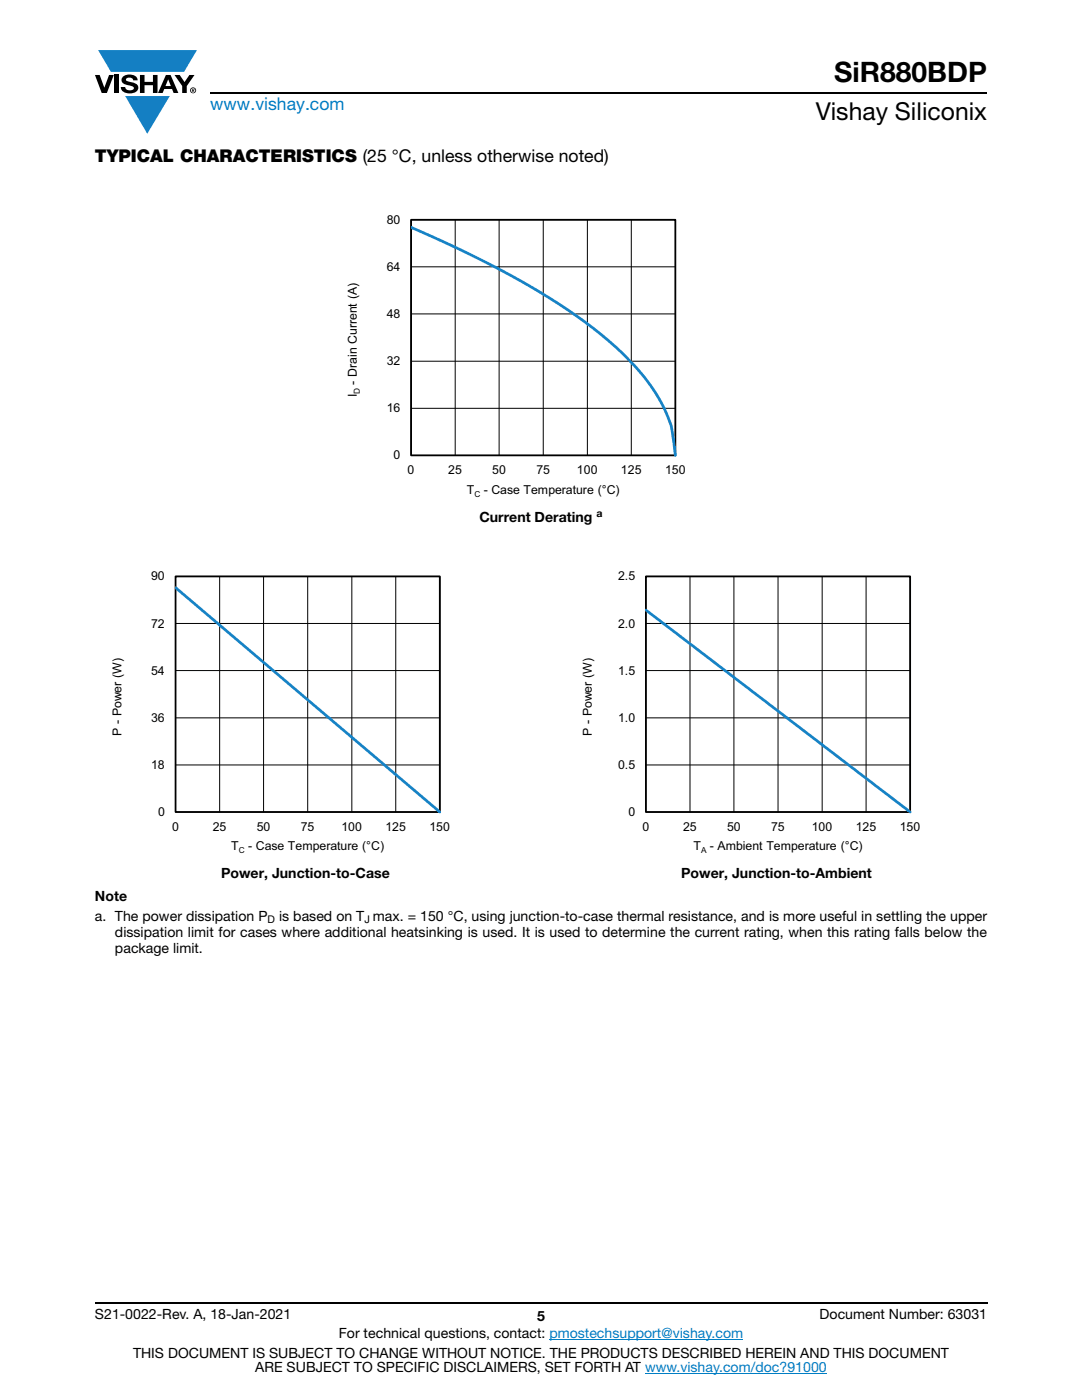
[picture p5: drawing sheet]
<svg xmlns="http://www.w3.org/2000/svg" width="216mm" height="279mm" viewBox="0 0 216 279" stroke-linecap="round" stroke-linejoin="round" font-family="sans-serif">
<defs><g id="words">
<text font-size="5.6" x="166.4" y="16.4">SiR880BDP</text>
<text font-size="4.9" x="162.8" y="24">Vishay Siliconix</text>
<text font-size="3.5" fill="#007ec4" x="42" y="21.9">www.vishay.com</text>
<text font-size="3.5" x="18.9" y="32.3">TYPICAL CHARACTERISTICS (25 °C, unless otherwise noted)</text>
<g font-size="2.8">
<text x="95.7" y="104.1">Current Derating</text>
<text x="18.9" y="179.9">Note</text>
<text x="44.1" y="175.3">Power, Junction-to-Case</text>
<text x="135.9" y="175.3">Power, Junction-to-Ambient</text>
<text x="18.9" y="183.7">a. The power dissipation P</text>
<text x="55.7" y="183.7">is based on T max. = 150 °C, using junction-to-case thermal resistance, and is more useful in settling the upper</text>
<text x="22.9" y="190.1">package limit.</text>
<text x="22.9" y="186.9">dissipation limit for cases where additional heatsinking is used. It is used to determine the current rating, when this rating falls below the</text>
<text x="18.9" y="263.3">S21-0022-Rev. A, 18-Jan-2021</text>
<text x="107.2" y="263.6">5</text>
<text x="163.6" y="263.3">Document Number: 63031</text>
<text x="67.6" y="267.1">For technical questions, contact: pmostechsupport@vishay.com</text>
<text x="26.5" y="271">THIS DOCUMENT IS SUBJECT TO CHANGE WITHOUT NOTICE. THE PRODUCTS DESCRIBED HEREIN AND THIS DOCUMENT</text>
<text x="50.9" y="273.8">ARE SUBJECT TO SPECIFIC DISCLAIMERS, SET FORTH AT www.vishay.com/doc?91000</text>
</g>
<g font-size="2.5">
<text x="77.2" y="44.7">80</text>
<text x="77.2" y="54.1">64</text>
<text x="77.2" y="63.5">48</text>
<text x="71.2" y="76.8" transform="rotate(-90 71.2 76.8)">- Drain Current (A)</text>
<text x="77.2" y="72.9">32</text>
<text x="71.2" y="79.3" transform="rotate(-90 71.2 79.3)">I</text>
<text x="77.2" y="82.3">16</text>
<text x="78.5" y="91.7">0</text>
<text x="81.3" y="94.6">0</text>
<text x="89.4" y="94.6">25</text>
<text x="98.2" y="94.6">50</text>
<text x="107" y="94.6">75</text>
<text x="115.1" y="94.6">100</text>
<text x="123.9" y="94.6">125</text>
<text x="132.7" y="94.6">150</text>
<text x="93.1" y="98.5">T</text>
<text x="96.5" y="98.5">- Case Temperature (°C)</text>
<text x="30.2" y="115.8">90</text>
<text x="123.3" y="115.8">2.5</text>
<text x="30.2" y="125.2">72</text>
<text x="123.3" y="125.2">2.0</text>
<text x="30.2" y="134.6">54</text>
<text x="123.3" y="134.6">1.5</text>
<text x="24.2" y="146.8" transform="rotate(-90 24.2 146.8)">P - Power (W)</text>
<text x="30.2" y="144">36</text>
<text x="118.1" y="146.8" transform="rotate(-90 118.1 146.8)">P - Power (W)</text>
<text x="123.3" y="144">1.0</text>
<text x="30.2" y="153.4">18</text>
<text x="123.3" y="153.4">0.5</text>
<text x="31.5" y="162.8">0</text>
<text x="34.3" y="165.8">0</text>
<text x="42.4" y="165.8">25</text>
<text x="51.2" y="165.8">50</text>
<text x="60" y="165.8">75</text>
<text x="68.1" y="165.8">100</text>
<text x="76.9" y="165.8">125</text>
<text x="85.7" y="165.8">150</text>
<text x="125.4" y="162.8">0</text>
<text x="128.2" y="165.8">0</text>
<text x="136.3" y="165.8">25</text>
<text x="145.1" y="165.8">50</text>
<text x="153.9" y="165.8">75</text>
<text x="162" y="165.8">100</text>
<text x="170.8" y="165.8">125</text>
<text x="179.5" y="165.8">150</text>
<text x="46.1" y="169.7">T</text>
<text x="49.5" y="169.7">- Case Temperature (°C)</text>
<text x="138.4" y="169.7">T</text>
<text x="141.7" y="169.7">- Ambient Temperature (°C)</text>
</g>
<g font-size="2.1">
<text x="119" y="103.3">a</text>
<text x="53.4" y="184.3">D</text>
<text x="72.7" y="184.3">J</text>
</g>
<g font-size="1.7">
<text x="71.8" y="78.7" transform="rotate(-90 71.8 78.7)">D</text>
<text x="94.7" y="99.1">C</text>
<text x="47.6" y="170.3">C</text>
<text x="139.9" y="170.3">A</text>
</g>
</g></defs>
<g fill="#147fc3">
<path d="M19.6 10h19.7l-2.6 4.3h-1.1h-13.5z"/>
<path d="M25 19.2h8.9l-4.5 7.5z"/>
</g>
<g fill="#000">
<path d="M18.9 15h1l.9 2.5 1-2.5h.9l-1.4 3.6h-1zM22.9 15h.9v3.6h-.9zM24.6 15.3a2.1 2.1 0 0 1 2.8 .3l.1 .4h-.9a.79 .79 0 0 0-.7-.5 .79 .79 0 0 0-.8 .4l.3 .3 1 .2a1.08 1.08 0 0 1 1.2 1 1.08 1.08 0 0 1-1.1 1.2 1.73 1.73 0 0 1-2.4-1.2h.9a.96 .96 0 0 0 .8 .6 .96 .96 0 0 0 .9-.4 1.31 1.31 0 0 0-1.2-.6 1.03 1.03 0 0 1-1.1-.6 1.03 1.03 0 0 1 .2-1.1zM27.9 15h.9v1.3h1.7v-1.3h.9v3.6h-.9v-1.6h-1.7v1.6h-.9zM34.8 15h1.1l.9 1.4 1-1.4h1l-1.5 2.2v1.4h-.9v-1.4z"/>
<path d="M33.6 15.9l.5 1.3h-1.1zM33.1 15l-1.6 3.6h1l.3-.8h1.5l.3 .8h1l-1.6-3.6z"/>
<path d="M38.4 17.8h.2v.2h-.2zM38.3 17.7v.7h.1v-.3l.4 .3-.2-.3 .2-.2-.1-.2z"/>
<path d="M38.1 18a.46 .46 0 0 1 .9 0 .46 .46 0 0 1-.9 0zM37.9 18a.6 .6 0 0 0 1.2 0 .6 .6 0 0 0-1.2 0z"/>
</g>
<path d="M42 18.6h155M18.9 260h178.1" fill="none" stroke="#000" stroke-width=".36"/>
<path d="M109.6 267.3h38.7M128.7 274h36.3" fill="none" stroke="#007ec4" stroke-width=".2"/>
<g fill="none" stroke="#000" stroke-width=".2">
<path d="M82 43.9h52.8v47h-52.8zM82 53.3h52.8M90.8 43.9v47M99.6 43.9v47M108.4 43.9v47M117.2 43.9v47M126 43.9v47M82 72.1h52.8M82 62.6h52.8M82 81.5h52.8M35 115h52.8v47.1h-52.8zM43.8 115v47.1"/>
<path d="M52.6 115v47.1M61.4 115v47.1M70.2 115v47.1M79 115v47.1M128.9 115h52.7v47.1h-52.7zM137.7 115v47.1M146.4 115v47.1M155.2 115v47.1M164.1 115v47.1M172.8 115v47.1M35 133.8h52.8M35 124.4h52.8"/>
<path d="M128.9 133.8h52.7M128.9 124.4h52.7M35 152.7h52.8M35 143.3h52.8M128.9 152.7h52.7M128.9 143.3h52.7"/>
</g>
<path d="M82 43.9h52.8v47h-52.8zM35 115h52.8v47.1h-52.8zM128.9 115h52.7v47.1h-52.7z" fill="none" stroke="#000" stroke-width=".35"/>
<path d="M82 45.4l9.2 4.1 8.1 4 7.3 4.2 6.7 4.2 5.6 4.1 4.9 4.1 3.9 4.2 3 4a24.4 24.4 0 0 1 3.5 8l.6 4.6M35 117.3l52.8 44.8M128.9 121.8l52.7 40.3" fill="none" stroke="#1782c5" stroke-width=".55"/>
<use href="#words"/>
</svg>
